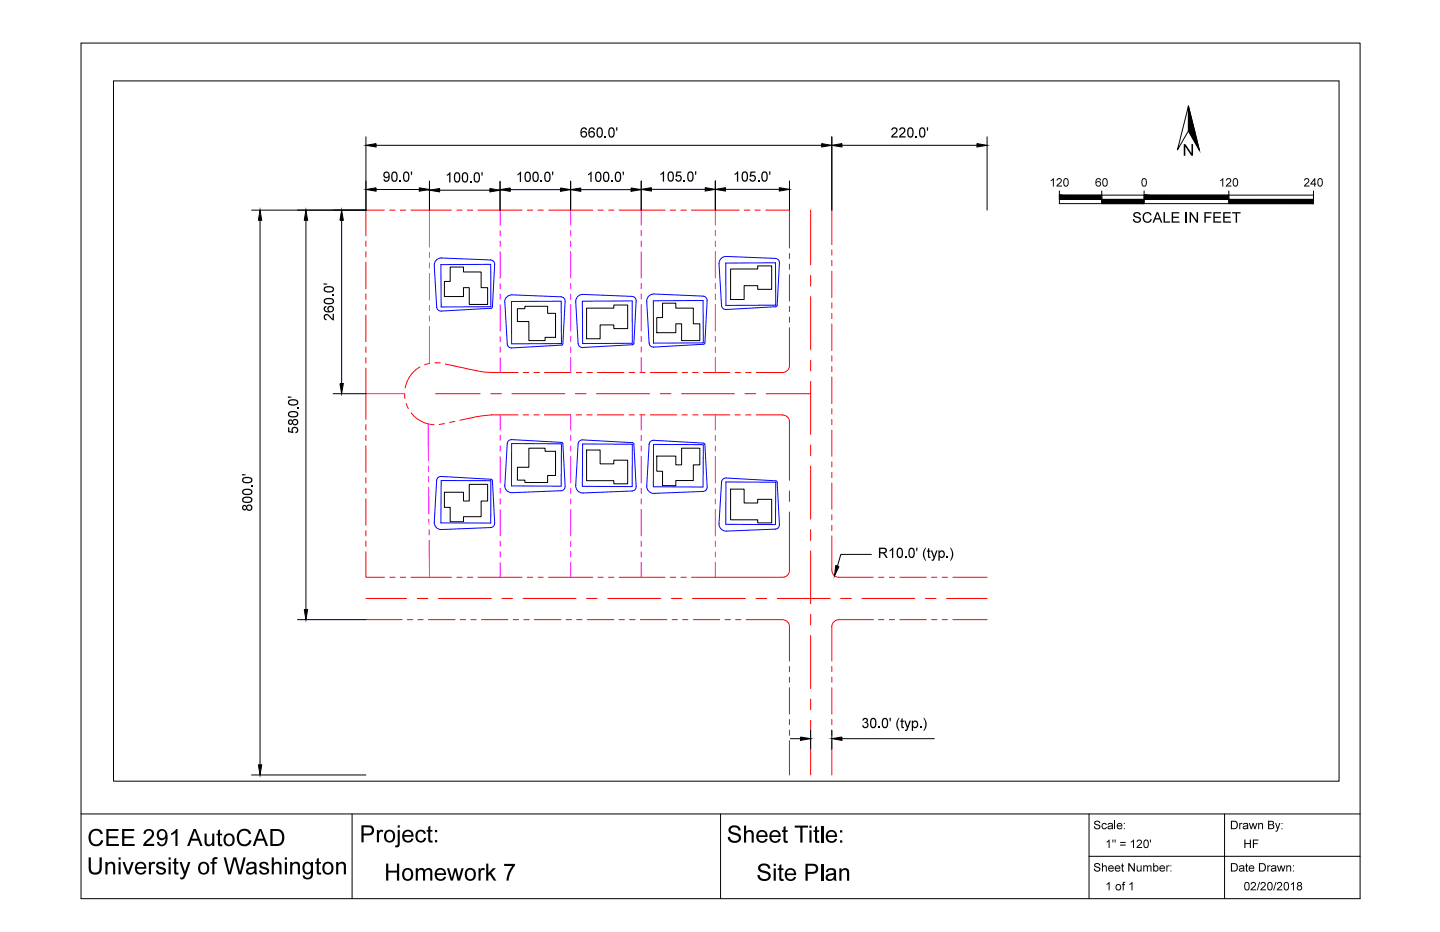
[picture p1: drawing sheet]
<svg xmlns="http://www.w3.org/2000/svg" width="432mm" height="279mm" viewBox="0 0 432 279" stroke-linecap="round" stroke-linejoin="round" font-family="sans-serif">
<g fill="none" stroke="#f00" stroke-width=".3">
<path d="M109.7 72.3v1.6M109.7 75.4v1.6M109.7 78.6v8M115.3 63h-5.6v7.7M116.9 63h1.5M120.1 63h1.5M123.2 63h12.2M137 63h1.6M140.2 63h1.5M143.3 63h13.2M158.2 63h1.5M161.3 63h1.6"/>
<path d="M164.5 63h13.2M179.3 63h1.6M182.5 63h1.6M185.7 63h13.7M201 63h1.6M204.2 63h1.6M207.3 63h14.4M223.2 63h1.6M226.4 63h1.6M229.6 63h7.1v11.4M236.7 76v1.6M236.7 79.2v1.5"/>
<path d="M243.1 63v16.4M249.4 63v10.3M249.4 74.9v1.6M249.4 78.1v1.6M109.7 88.1v1.6M109.7 91.3v1.6M109.7 94.5v7.9M236.7 98.2v11.4a2.03 2.03 0 0 1-2.1 2.1h-7.8M236.7 82.3v8M236.7 91.9v1.5M236.7 95v1.6M243.1 82.6v3.2"/>
<path d="M243.1 88.9v15.9M249.4 81.3v7.9M249.4 90.8v1.6M249.4 94v1.5M249.4 97.2v7.9M109.7 104v1.6M109.7 107.2v1.6M109.7 110.4v15.3M121.3 117.9l.2 1.6M125.9 110a9.1 9.1 0 0 0-4.4 6.3M128.9 108.9l-1.6 .4M130.4 108.8h1.6"/>
<path d="M130.6 118h13.4M133.6 109.1a57.8 57.8 0 0 0 21.8 2.6M147.2 118h3.1M153.5 118h15.9M156.9 111.7h1.6M160.1 111.7h1.6M163.3 111.7h7.9M172.6 118h3.1M172.8 111.7h1.6M176 111.7h1.6M178.9 118h15.9M179.2 111.7h7.9"/>
<path d="M188.7 111.7h1.6M191.9 111.7h1.6M195 111.7h8M198 118h3.2M204.3 118h15.9M204.6 111.7h1.6M207.7 111.7h1.6M210.9 111.7h8M220.4 111.7h1.6M223.4 118h3.2M223.6 111.7h1.6M229.7 118h13.4"/>
<path d="M243.1 108v3.2M243.1 114.3v15.9M249.4 106.7v1.5M249.4 109.9v1.5M249.4 113v7.9M109.7 127.3v1.6M109.7 130.5v1.6M109.7 133.6v8M121.8 121l.6 1.5M123.3 123.8a9.1 9.1 0 0 0 6.8 3.5M133.3 127l-1.6 .3M136.4 126.3l-1.6 .4"/>
<path d="M155.3 124.4a51.7 51.7 0 0 0-17.4 1.6M156.9 124.4h1.6M160.1 124.4h1.6M163.2 124.4h8M172.8 124.4h1.6M175.9 124.4h1.6M179.1 124.4h8M188.6 124.4h1.6M191.8 124.4h1.6M195 124.4h7.9M204.5 124.4h1.6M207.7 124.4h1.6"/>
<path d="M210.9 124.4h7.9M220.4 124.4h1.6M223.6 124.4h1.6M226.7 124.4h7.9a2.1 2.1 0 0 1 2.1 2.1v17.5M243.1 133.4v3.2M243.1 139.7v15.9M249.4 122.6v1.5M249.4 125.7v1.6M249.4 128.9v7.9M249.4 138.4v1.6M109.7 143.2v1.6M109.7 146.3v1.7"/>
<path d="M109.7 149.5v8M109.7 159v1.7M236.7 153.5v17.4a2.03 2.03 0 0 1-2.1 2.2h-27.3M236.7 147.2v3.1M243.1 158.8v3.2M249.4 141.6v1.6M249.4 144.8v7.9M249.4 154.3v1.6M249.4 157.5v1.5M109.7 165.4v7.7h5.6M109.7 162.2v1.6M109.7 179.4h12.2"/>
<path d="M116.9 173.1h1.5M120.1 173.1h1.5M123.2 173.1h12.2M125.1 179.4h3.2M131.4 179.4h15.9M137 173.1h1.6M140.2 173.1h1.5M143.3 173.1h13.2M150.5 179.4h3.2M156.8 179.4h15.9M158.2 173.1h1.5M161.3 173.1h1.6"/>
<path d="M164.5 173.1h13.2M175.9 179.4h3.2M179.3 173.1h1.6M182.2 179.4h15.9M182.5 173.1h1.6M185.7 173.1h13.7M201 173.1h1.6M201.3 179.4h3.2M204.2 173.1h1.6M207.6 179.4h15.9M226.7 179.4h3.2M233 179.4h15.9"/>
<path d="M243.1 165.1v15.9M249.4 160.7v10.2a2.1 2.1 0 0 0 2.1 2.2h10.4M252.1 179.4h3.2M258.4 179.4h15.9M263.5 173.1h1.5M266.7 173.1h1.5M269.8 173.1h7.9M277.5 179.4h3.2M279.4 173.1h1.5M282.5 173.1h1.6M283.8 179.4h12.2M285.7 173.1h10.3"/>
<path d="M109.7 185.8h10.9M122.1 185.8h1.6M125.3 185.8h1.6M128.5 185.8h7.9M138 185.8h1.6M141.2 185.8h1.6M144.4 185.8h7.9M153.9 185.8h1.6M157.1 185.8h1.6M160.2 185.8h8M169.8 185.8h1.6M172.9 185.8h1.6"/>
<path d="M176.1 185.8h8M185.6 185.8h1.6M188.8 185.8h1.6M192 185.8h7.9M201.5 185.8h1.6M204.7 185.8h1.6M207.9 185.8h7.9M217.4 185.8h1.6M220.6 185.8h1.6M223.8 185.8h10.8a2.1 2.1 0 0 1 2.1 2.1v10.3M236.7 199.8v1.6M243.1 184.2v3.2"/>
<path d="M243.1 190.5v15.9M249.4 199.8v1.6M261.9 185.8h-10.4a2.17 2.17 0 0 0-2.1 2.1v10.3M263.5 185.8h1.5M266.7 185.8h1.5M269.8 185.8h7.9M279.4 185.8h1.5M282.5 185.8h1.6M285.7 185.8h10.3M236.7 203v1.6M236.7 206.2v7.9M236.7 215.7v1.6"/>
<path d="M236.7 218.9v1.5M243.1 209.6v3.2M243.1 215.9v16.4M249.4 203v1.6M249.4 206.2v7.9M249.4 215.7v1.6M249.4 218.9v1.5M236.7 222v10.3M249.4 222v10.3"/>
</g>
<g fill="none" stroke="#00f" stroke-width=".3">
<path d="M130.2 79.5l.7 12.6a1.27 1.27 0 0 0 1.4 1.2l15.2-.9 .2-.4 .6-12.7a1.27 1.27 0 0 0-1.2-1.4l-14.7-.6a2.12 2.12 0 0 0-2.2 2.3M132.2 79.3l15-.1v12.7l-14.9 .1zM217.6 78.9l14.9-.1 .1 12.7-14.9 .1zM232.5 77.5a1.27 1.27 0 0 1 1.2 1.3l-.7 12.7-.4 .4M232.5 77.5l-14.7-.6a2.12 2.12 0 0 0-2.2 2.2l.8 12.5M153.4 90.4l14.9-.1 .1 12.7-15 .1zM168.2 89h.1a1.27 1.27 0 0 1 1.2 1.3M168.3 89l-14.8-.6a2.12 2.12 0 0 0-2.2 2.2l.8 12.5M169.5 90.3l-.7 12.7M174.6 90.3l15-.1v12.7l-14.9 .1zM195.9 90.2l14.9-.1 .1 12.7-14.9 .1zM216.4 91.6a1.27 1.27 0 0 0 1.3 1.2l15-.9"/>
<path d="M152.1 103.1a1.27 1.27 0 0 0 1.3 1.2M168.8 103.1l-.4 .4-15 .8M174.7 104.2a1.27 1.27 0 0 1-1.3-1.2l-.8-12.5a2.12 2.12 0 0 1 2.2-2.2l14.8 .6a1.27 1.27 0 0 1 1.2 1.3l-.7 12.8-.2 .3-15.2 .9M211.4 102.8l-.5 .4-14.9 .9a1.27 1.27 0 0 1-1.4-1.2l-.7-12.5a2.12 2.12 0 0 1 2.2-2.3l14.7 .7a1.27 1.27 0 0 1 1.2 1.3l-.6 12.7M153.4 131.8l15 .8 .4 .4M153.4 133l15 .1-.1 12.7-14.9-.1zM153.4 131.8a1.27 1.27 0 0 0-1.3 1.2l-.8 12.5a2.12 2.12 0 0 0 2.2 2.2l14.8-.6M168.8 133l.7 12.8M174.7 131.9l15.2 .9 .2 .3 .7 12.8a1.27 1.27 0 0 1-1.3 1.3l-14.7 .6a2.12 2.12 0 0 1-2.2-2.3l.8-12.4a1.27 1.27 0 0 1 1.3-1.2M174.7 133.1l14.9 .1v12.7l-15-.1zM196 133.2l14.9 .1-.1 12.7-14.9-.1zM211.4 133.2l-.5-.4-14.9-.8a1.27 1.27 0 0 0-1.4 1.2l-.7 12.5a2.12 2.12 0 0 0 2.2 2.2l14.7-.6a1.27 1.27 0 0 0 1.2-1.3l-.6-12.7"/>
<path d="M131.2 143.3l1.1-.5 15.2 .9 .2 .4 .6 12.7a1.27 1.27 0 0 1-1.2 1.4l-14.7 .5a2.12 2.12 0 0 1-2.2-2.2l.7-12.5zM132.3 144.1h14.9v12.7h-15zM169.5 145.8a1.27 1.27 0 0 1-1.3 1.3M217.7 144.5l14.9 .1-.1 12.7-14.9-.1zM232.6 144.1l.4 .4 .7 12.8a1.27 1.27 0 0 1-1.2 1.3M232.7 144.1l-15-.8a1.27 1.27 0 0 0-1.3 1.2l-.8 12.5a2.12 2.12 0 0 0 2.2 2.2l14.7-.6"/>
</g>
<g fill="none" stroke="#f0f" stroke-width=".3">
<path d="M128.8 63v11M128.8 75.6v1.6M128.8 78.8v1.6M149.9 63v4.5M149.9 69.1v1.6M149.9 72.3v1.6M149.9 75.4v8M171.1 63v4.5M171.1 69.1v1.6M171.1 72.3v1.6M171.1 75.4v8M192.3 63v4.5"/>
<path d="M192.3 69.1v1.6M192.3 72.3v1.6M192.3 75.4v8M214.5 63v4.5M214.5 69.1v1.6M214.5 72.3v1.6M214.5 75.4v8M128.8 82v7.9M128.8 91.5v1.6M128.8 94.7v1.6M128.8 97.9v11M149.9 85v1.6"/>
<path d="M149.9 88.1v1.6M149.9 91.3v8M171.1 85v1.6M171.1 88.1v1.6M171.1 91.3v8M192.3 85v1.6M192.3 88.1v1.6M192.3 91.3v8M214.5 85v1.6M214.5 88.1v1.6M214.5 91.3v8M109.7 118h11.6"/>
<path d="M149.9 100.8v1.6M149.9 104v1.6M149.9 107.2v4.5M171.1 100.8v1.6M171.1 104v1.6M171.1 107.2v4.5M192.3 100.8v1.6M192.3 104v1.6M192.3 107.2v4.5M214.5 100.8v1.6M214.5 104v1.6M214.5 107.2v4.5"/>
<path d="M128.4 127.1l.1 11.1M128.5 139.7v1.7M149.9 124.4v4.5M149.9 130.5v1.6M149.9 133.6v1.7M149.9 136.8v8M171.1 124.4v4.5M171.1 130.5v1.6M171.1 133.6v1.7M171.1 136.8v8M192.3 124.4v4.5M192.3 130.5v1.6"/>
<path d="M192.3 133.6v1.7M192.3 136.8v8M214.5 124.4v4.5M214.5 130.5v1.6M214.5 133.6v1.7M214.5 136.8v8M128.5 146.1l.1 8M128.5 142.9v1.6M128.6 155.6l.1 1.6M128.7 158.8v1.6M149.9 146.3v1.7M149.9 149.5v1.6"/>
<path d="M149.9 152.7v8M171.1 146.3v1.7M171.1 149.5v1.6M171.1 152.7v8M192.3 146.3v1.7M192.3 149.5v1.6M192.3 152.7v8M214.5 146.3v1.7M214.5 149.5v1.6M214.5 152.7v8M128.7 162l.1 11.1M149.9 162.2v1.6"/>
<path d="M149.9 165.4v1.6M149.9 168.6v4.5M171.1 162.2v1.6M171.1 165.4v1.6M171.1 168.6v4.5M192.3 162.2v1.6M192.3 165.4v1.6M192.3 168.6v4.5M214.5 162.2v1.6M214.5 165.4v1.6M214.5 168.6v4.5"/>
</g>
<g fill="none" stroke="#000" stroke-width=".3">
<path d="M24.3 12.9h383.5v256.5h-383.5zM34 24.3h367.5v209.9h-367.5zM356.4 31.8l3.2 13.2-3.2-5.8M356.4 31.8v7.4l-3.3 5.8zM109.7 41v22h-34.3M112.8 56.8h12.9M112.8 43.6h133.6M128.8 54.3v8.7M131.8 57h15.1M149.9 54.3v8.7M153 56.9h15.1M171.1 54.3v8.7"/>
<path d="M174.2 56.9h15M192.3 54.2v8.8M195.3 56.8h16.2M214.5 54.2v8.8M217.6 56.8h16.1M236.7 54.2v8.8M249.4 41v22M252.5 43.6h40.4M296 41v22M317.7 58.5h76.2M317.7 59.8h76.2M317.7 57.2v3.8h76.2v-3.8"/>
<path d="M330.4 57.2v3.8M343.1 57.2v3.8M368.5 57.2v3.8M78 66v163.3M91.7 66v116.7M102.4 66v49M135 80.1h4v1.4h5.3v4.7h1.9v5.1h-5.5v-5.1h-1.7v2.7h-5.7v-4.5h1.7zM155.2 92.5h2.2v-.7h6.8v2.1h2.4v7.2h-3.2v1h-4.8v-5.7h-3.4zM175.9 92.4h8.2v-1h4.1v7.1h-4.1v-1.1h-4.1v4.2h-4.1zM198.7 90.9h3.9v1.5h5.3v4.7h1.9v5h-5.4v-5h-1.8v2.6h-5.7v-4.5h1.8zM219.1 80.6h8.1v-.9h4.2v7h-4.2v-1.1h-4.1v4.2h-4zM99.9 118h9.8"/>
<path d="M158.6 134.4h4.8v.9h3.2v7.2h-2.4v2.2h-6.8v-.8h-2.2v-3.8h3.4zM175.9 134.9h4.1v4.2h4.1v-1.1h4.1v7h-4.1v-.9h-8.2zM196.9 136.7h5.7v2.7h1.8v-5h5.4v5h-1.9v4.7h-5.3v1.5h-3.9v-4.3h-1.8zM133.3 147.6h5.7v2.6h1.7v-5h5.5v5h-1.9v4.7h-5.3v1.5h-4v-4.3h-1.7zM219.1 146.6h4v4.2h4.1v-1.1h4.2v7.1h-4.2v-1h-8.1zM261.3 166.2h-9.2l-1 3.5M89.2 185.8h20.5M243.1 218.9v5.7M249.4 218.9v5.7M75.4 232.3h34.3M237 221.4h3M252.5 221.4h27.7"/>
<path d="M24.3 244h383.5M105.6 244v25.4M216.1 244v25.4M326.6 244v25.4M326.6 256.7h81.2M334.3 246.1v2.5M367.2 244v25.4"/>
</g>
<g fill="#000" stroke="#000" stroke-width=".3">
<path d="M356.4 31.8l1.8 7.4h-1.8zM356.4 39.2h1.8l1.4 5.8zM109.7 56.8l3.1-.5v1zM109.7 43.6l3.1-.5v1zM125.7 56.3l3.1 .5-3.1 .5zM128.8 57l3-.5v1zM146.9 56.5l3 .5-3 .5zM149.9 56.9l3.1-.6v1.1zM168.1 56.3l3 .6-3 .5zM171.1 56.9l3.1-.6v1.1zM189.2 56.3l3.1 .6-3.1 .5zM192.3 56.8l3-.5v1z"/>
<path d="M211.5 56.3l3 .5-3 .5zM214.5 56.8l3.1-.5v1zM233.7 56.3l3 .5-3 .5zM246.4 43.1l3 .5-3 .5zM249.4 43.6l3.1-.5v1zM292.9 43.1l3.1 .5-3.1 .5zM78 63l.5 3h-1zM91.7 63l.5 3h-1zM102.4 63l.6 3h-1.1zM101.9 115h1.1l-.6 3zM250.6 169.5l1 .3-1.4 2.8zM91.2 182.7h1l-.5 3.1z"/>
<path d="M77.5 229.3h1l-.5 3zM240 220.9l3.1 .5-3.1 .6zM249.4 221.4l3.1-.5v1.1z"/>
<path d="M317.7 58.5v1.3h12.7zM317.7 58.5h12.7v1.3z"/>
<path d="M343.1 58.5v1.3h25.4zM343.1 58.5h25.4v1.3z"/>
<path d="M330.4 59.8v1.2h12.7zM330.4 59.8h12.7v1.2z"/>
<path d="M368.5 59.8v1.2h25.4zM368.5 59.8h25.4v1.2z"/>
</g>
<g fill="#000">
<path d="M184.8 38.2h.3l-.1 1.1h-.2zM277.9 38.2h.4l-.1 1.1h-.2zM119.8 54.1h.4v.4h-.4zM123.2 51.4h.4l-.1 1.1h-.2zM134 52.4l1.1-.8v3.1h-.4v-2.4l-.7 .5zM141 54.3h.4v.4h-.4zM144.4 51.6h.3v1.1h-.2zM155.2 52.2l1-.7v3h-.3v-2.4l-.7 .5zM162.2 54.1h.3v.4h-.3zM165.5 51.5h.4l-.1 1h-.2zM176.3 52.2l1.1-.7v3h-.4v-2.4l-.7 .5zM181.4 40.9h.4v.3h-.4z"/>
<path d="M183.3 54.1h.4v.4h-.4zM186.7 51.5h.4l-.1 1h-.2zM198 52.1l1.1-.7v3h-.3v-2.4l-.8 .5zM202.8 51.4h1.5v.4h-1.1l-.2 .8a.97 .97 0 0 1 1.4 .5 .97 .97 0 0 1-.7 1.3 .97 .97 0 0 1-1.2-.8h.4a.62 .62 0 0 0 .9 .2 .62 .62 0 0 0 .1-.9 .62 .62 0 0 0-1 .1h-.4zM205 54.1h.4v.3h-.4zM208.4 51.4h.4l-.1 1.1h-.2zM220.3 52.1l1.1-.7v3h-.4v-2.4l-.7 .5zM225.1 51.4h1.4v.4h-1.1l-.2 .8a.97 .97 0 0 1 1.4 .5 .97 .97 0 0 1-.7 1.3 .97 .97 0 0 1-1.2-.8h.4a.62 .62 0 0 0 .9 .2 .62 .62 0 0 0 .1-.9 .62 .62 0 0 0-.9 .1h-.4zM227.3 54.1h.3v.3h-.3zM230.6 51.4h.4l-.1 1.1h-.2zM267.5 38.4a1.01 1.01 0 0 1 1.6 .2 1.01 1.01 0 0 1-.6 1.5l-.8 .8h1.5v.3h-2l.6-.9a1.25 1.25 0 0 0 .8-1.6 .59 .59 0 0 0-1 .3h-.4zM269.9 38.4a1.01 1.01 0 0 1 1.5 .2 1.01 1.01 0 0 1-.5 1.5l-.8 .8h1.5v.3h-2l.5-.9a1.25 1.25 0 0 0 .9-1.6 .59 .59 0 0 0-1 .3h-.4z"/>
<path d="M274.6 40.9h.3v.3h-.3zM315.1 54l.9-.6v2.5h-.3v-1.9l-.6 .3zM317.1 53.6a.83 .83 0 0 1 1.2 .2 .83 .83 0 0 1-.4 1.2l-.7 .6h1.2v.3h-1.6l.5-.8a.9 .9 0 0 0 .5-1.4l-1 .4zM355 43.2h.5l1.8 2.7v-2.7h.4v3.5h-.4l-1.9-2.7v2.7h-.4zM365.9 54l.9-.6v2.5h-.3v-1.9l-.6 .3zM367.9 53.6a.83 .83 0 0 1 1.2 .2 .83 .83 0 0 1-.4 1.2l-.7 .6h1.2v.3h-1.6l.5-.8a.9 .9 0 0 0 .5-1.4l-1 .4zM391.3 53.6a.83 .83 0 0 1 1.2 .2 .83 .83 0 0 1-.4 1.2l-.7 .6h1.3v.3h-1.7l.5-.8a.9 .9 0 0 0 .5-1.4l-1 .4zM340 63.9l.7-.3a1.07 1.07 0 0 1 1.4 .9h-.4a.71 .71 0 0 0-.8-.6 .71 .71 0 0 0-.6 .7l.6 .3a1 1 0 0 1 1.3 1.1 1 1 0 0 1-1.5 .8 1.11 1.11 0 0 1-1-1.1h.4a.78 .78 0 0 0 .8 .7 .78 .78 0 0 0 .8-.8l-.8-.3a.88 .88 0 0 1-1-.4 .88 .88 0 0 1 .1-1zM343.1 63.9a1.34 1.34 0 0 1 2.2 .6l-.4 .1a1.01 1.01 0 0 0-1.3-.5 1.01 1.01 0 0 0-.5 1.3 .97 .97 0 0 0 .8 1 .97 .97 0 0 0 1.1-.8l.4 .1a1.48 1.48 0 0 1-2 1 1.48 1.48 0 0 1-.7-2.1zM348.9 63.6h.4v2.8h1.6v.4h-2zM351.3 63.6h2.3v.4h-1.8v.9h1.7v.4h-1.7v1.1h1.9v.4h-2.4zM356.7 63.6h.5l1.6 2.5v-2.5h.5v3.2h-.5l-1.7-2.5v2.5h-.4z"/>
<path d="M361.1 63.6h2.2v.4h-1.7v.9h1.4v.4h-1.4v1.5h-.5zM363.8 63.6h2.3v.4h-1.8v.9h1.7v.4h-1.7v1.1h1.9v.4h-2.4zM366.8 63.6h2.3v.4h-1.9v.9h1.7v.4h-1.7v1.1h1.9v.4h-2.3zM369.5 63.6h2.5v.4h-1v2.8h-.5v-2.8h-1zM97 85h1.1v.3h-1.1zM97.3 94.4a1.83 1.83 0 0 1 2.3 1.1l.1-1.4h.4v2l-.9-.6a1.25 1.25 0 0 0-1.6-.9 .59 .59 0 0 0 .3 1v.4a.97 .97 0 0 1-.8-.6 .97 .97 0 0 1 .2-1zM99.7 88.3h.4v.4h-.4zM86.3 118.9l1.1 .1v.2h-1.1zM86.4 128.1h.4v1.1l.8 .2a.97 .97 0 0 1 .5-1.4 .97 .97 0 0 1 1.3 .7 .97 .97 0 0 1-.8 1.2v-.4a.62 .62 0 0 0 .2-.9 .62 .62 0 0 0-.9-.1 .62 .62 0 0 0 .1 1l-.1 .3-1.5-.3zM89 122.2h.4v.4h-.4zM72.6 142.2h1.1v.2l-1.1 .1zM75.3 145.5h.3v.4h-.3z"/>
<path d="M266.8 165l1-.8v3.1h-.3v-2.4l-.7 .4zM271.4 166.9h.3v.4h-.3zM274.7 164.2h.4l-.1 1.1h-.2zM277.5 164.2h.2l-.4 1a3.3 3.3 0 0 0 .4 2.9 2.32 2.32 0 0 1-.9-2.6zM278.3 164.5l.3-.2v.7h.4v.4h-.4v1.2l.5 .7a.54 .54 0 0 1-.7-.1 .54 .54 0 0 1-.1-.6v-1.2h-.3v-.4h.3zM279.1 165h.4l.6 1.8 .6-1.8h.4l-.8 2.3a.77 .77 0 0 1-.9 .8l-.1-.4h.4l.2-.5zM283.9 166.9h.4v.4h-.4zM284.8 164.2a2.35 2.35 0 0 1 .9 2.7l-.6 1.2h-.3a3.4 3.4 0 0 0 0-3.9zM258.9 215.4a.77 .77 0 0 1 1.1 0 .77 .77 0 0 1-.1 1.2 .94 .94 0 0 1 .1 1.6 .94 .94 0 0 1-1.5-.7l.4-.1a.59 .59 0 0 0 .7 .5 .59 .59 0 0 0 .5-.7 .59 .59 0 0 0-.8-.4v-.4a.48 .48 0 0 0 .6-.4 .48 .48 0 0 0-.5-.5 .48 .48 0 0 0-.5 .5h-.3zM263.4 217.9h.4v.4h-.4zM266.7 215.2h.4l-.1 1.1h-.2zM269.5 215.2h.3l-.5 1a3.3 3.3 0 0 0 .5 2.9 2.32 2.32 0 0 1-1-2.6z"/>
<path d="M270.3 215.5l.3-.2v.7h.4v.4h-.4v1.2l.5 .7a.54 .54 0 0 1-.6-.1 .54 .54 0 0 1-.2-.5v-1.3h-.3v-.4h.3zM271.2 216h.4l.5 1.8 .6-1.8h.4l-.8 2.3a.77 .77 0 0 1-.9 .8v-.4h.3l.2-.5zM275.9 217.9h.4v.4h-.4zM276.9 215.2a2.32 2.32 0 0 1 .9 2.5l-.5 1.2-.4 .2a3.4 3.4 0 0 0 0-3.9zM26.6 257h.7v3a1.34 1.34 0 0 0 1.2 1.6 1.34 1.34 0 0 0 1.3-1.6v-3h.7v3a1.99 1.99 0 0 1-2 2.2 1.99 1.99 0 0 1-1.9-2.2zM27.2 249.1a2.15 2.15 0 0 1 3.6 .8l-.6 .2a1.56 1.56 0 0 0-2-1 1.56 1.56 0 0 0-1 1.9 1.6 1.6 0 0 0 1.1 2 1.6 1.6 0 0 0 2-1.2l.7 .2a2.31 2.31 0 0 1-2.9 1.6 2.31 2.31 0 0 1-1.5-3zM31.9 248.5h3.6v.6h-2.9v1.6h2.7v.6h-2.7v1.7h3.1v.6h-3.8zM36.6 248.5h3.7v.6h-3v1.6h2.7v.6h-2.7v1.7h3.1v.6h-3.8zM43.5 248.9a1.62 1.62 0 0 1 2.5 .2 1.62 1.62 0 0 1-.7 2.4l-1.5 1.5h2.4v.6h-3.3l.3-.9 .7-.8a2.37 2.37 0 0 0 1.6-2.4 .99 .99 0 0 0-1.2-.4 .99 .99 0 0 0-.7 .9h-.6zM51.3 249.8l1.5-1.3h.4v5.1h-.6v-4l-1.3 .8zM61.3 249.9h.7v2.1a.9 .9 0 0 0 .8 1.2 .9 .9 0 0 0 .8-1.3v-2h.7v3.7h-.7v-.5a1.24 1.24 0 0 1-1.5 .6 1.24 1.24 0 0 1-.8-1.5zM65.3 249l.7-.4v1.3h.6v.5h-.6v2.2a.43 .43 0 0 0 .1 .5 .43 .43 0 0 0 .5 0l.1 .5-.2 .1a.88 .88 0 0 1-.9-.2 .88 .88 0 0 1-.3-.9v-2.2h-.4v-.5h.4z"/>
<path d="M71.7 249.1a2.15 2.15 0 0 1 3.6 .8l-.7 .2a1.56 1.56 0 0 0-1.9-1 1.56 1.56 0 0 0-1 1.9 1.6 1.6 0 0 0 1.1 2 1.6 1.6 0 0 0 2-1.2l.6 .2a2.31 2.31 0 0 1-2.9 1.6 2.31 2.31 0 0 1-1.5-3zM113 248.8h.6v.5a.87 .87 0 0 1 1.3-.4l-.2 .6a.77 .77 0 0 0-.9 .1 .77 .77 0 0 0-.2 .9v2h-.6zM125.1 249.1a1.54 1.54 0 0 1 2.6 .8l-.6 .1a1 1 0 0 0-1.3-.7 1 1 0 0 0-.6 1.4 1.03 1.03 0 0 0 .7 1.3 1.03 1.03 0 0 0 1.3-.8l.6 .1a1.7 1.7 0 0 1-2.2 1.2 1.7 1.7 0 0 1-1-2.4zM128.4 247.9l.6-.4v1.3h.7v.5h-.7v2.2a.43 .43 0 0 0 .2 .5 .43 .43 0 0 0 .5 0l.1 .5-.2 .1a.88 .88 0 0 1-1-.2 .88 .88 0 0 1-.2-.9v-2.2h-.4v-.5h.4zM151.2 259h3.2v.5l-1.4 2.4-.5 2.1h-.6l.2-1.4 .7-1.7 .8-1.3h-2.4zM218.8 247.9a1.99 1.99 0 0 1 3.3 1l-.7 .1a1.18 1.18 0 0 0-1.1-1 1.18 1.18 0 0 0-1.2 1 2.54 2.54 0 0 0 2.1 .9 1.52 1.52 0 0 1 .9 2 1.52 1.52 0 0 1-2.1 .8 1.77 1.77 0 0 1-1.8-1.8h.7a1.38 1.38 0 0 0 1.2 1.2 1.38 1.38 0 0 0 1.5-.9 1.97 1.97 0 0 0-2.1-1.1 1.29 1.29 0 0 1-1-.9 1.29 1.29 0 0 1 .3-1.3zM223.1 247.5h.6v1.8a1.27 1.27 0 0 1 1.5-.4 1.27 1.27 0 0 1 .8 1.4v2.3h-.6v-2.3a.87 .87 0 0 0-1-.9 .87 .87 0 0 0-.7 1.2v2h-.6zM234.9 248l.7-.4v1.3h.6v.5h-.6v2.2a.42 .42 0 0 0 .1 .5 .42 .42 0 0 0 .5 0l.1 .5-.2 .1a.88 .88 0 0 1-.9-.2 .88 .88 0 0 1-.3-1v-2.1h-.4v-.5h.4zM238.3 247.5h4v.6h-1.7v4.5h-.6v-4.5h-1.7zM244.4 248l.6-.4v1.3h.6v.5h-.6v2.2a.42 .42 0 0 0 .2 .5 .42 .42 0 0 0 .4 0l.1 .5-.1 .1a.88 .88 0 0 1-1-.2 .88 .88 0 0 1-.2-1v-2.1h-.5v-.5h.5zM246.3 247.5h.6v5.1h-.6zM328.3 246.2l.4-.1a.96 .96 0 0 1 1.2 .7h-.3a.55 .55 0 0 0-.6-.5 .55 .55 0 0 0-.5 .6l.3 .1a.88 .88 0 0 1 .9 .4 .88 .88 0 0 1 0 1l-.5 .2a.97 .97 0 0 1-1.2-.9h.3a.6 .6 0 0 0 .7 .7 .6 .6 0 0 0 .5-.8l-.4-.1a.79 .79 0 0 1-.8-.4 .79 .79 0 0 1 0-.9z"/>
<path d="M330.6 246.9a.77 .77 0 0 1 1.3 .4h-.3a.59 .59 0 0 0-.9-.2 .59 .59 0 0 0 0 .9l.4 .3 .5-.4h.3a.88 .88 0 0 1-1.3 .6 .88 .88 0 0 1-.2-1.4zM331.8 252.3l.9-.6v2.5h-.3v-2l-.6 .4zM333.6 251.7h.3l-.1 .9h-.2zM334.2 251.7h.3v.9h-.2zM339.1 252.3l.9-.6v2.5h-.3v-2l-.6 .4zM341.1 251.9a.83 .83 0 0 1 1.2 .2 .83 .83 0 0 1-.4 1.2l-.7 .6h1.3v.3h-1.7l.5-.8a.9 .9 0 0 0 .5-1.4l-1 .4zM344.8 251.7h.3l-.1 .9h-.1zM371.6 246.7h.3v.3l.5-.3 .1 .4a.4 .4 0 0 0-.5 0 .4 .4 0 0 0-.1 .5v1h-.3zM373.1 251.7h.4v1h1.3v-1h.3v2.5h-.3v-1.2h-1.3v1.2h-.4zM374.5 246.7h.3l.4 1.5 .4-1.5h.3l.4 1.5 .4-1.5h.3l-.6 1.9h-.3l-.3-1.4-.4 1.4h-.3zM375.7 251.7h1.7v.3h-1.4v.8h1.2v.3h-1.2v1.1h-.3zM377.3 246.7h.3v.3a.63 .63 0 0 1 .7-.3 .63 .63 0 0 1 .4 .7v1.2h-.3v-1.1a.46 .46 0 0 0-.5-.5 .46 .46 0 0 0-.3 .6v1h-.3z"/>
<path d="M382.4 246.7h.3l.4 1.5 .5-1.5h.3l-.7 2.1a.4 .4 0 0 1-.3 .5 .4 .4 0 0 1-.4-.3h.3l.2-.4zM31.6 258.4h.6v.5a1.25 1.25 0 0 1 1.6-.5 1.25 1.25 0 0 1 .7 1.4v2.3h-.6v-2.2a.88 .88 0 0 0-1-1 .88 .88 0 0 0-.7 1.2v2h-.6zM36.7 258.4h.7l1 3 1-3h.7l-1.3 3.7h-.7zM44.6 258.4h.6v.5a.87 .87 0 0 1 1.4-.4l-.2 .6a.77 .77 0 0 0-1 .1 .77 .77 0 0 0-.1 1v1.9h-.7zM47.1 258.7l.9-.4a1.28 1.28 0 0 1 1.6 1.1l-.6 .1a.72 .72 0 0 0-.8-.7 .72 .72 0 0 0-.7 .8l.8 .3a1.26 1.26 0 0 1 1.4 1.5 1.64 1.64 0 0 1-1.6 .8 1.64 1.64 0 0 1-1.4-1.2l.7-.1a.85 .85 0 0 0 .8 .9 .85 .85 0 0 0 .9-.9l-.5-.3a1.48 1.48 0 0 1-1.8-1.4zM52.2 257.5l.7-.4v1.3h.6v.5h-.6v2.2a.43 .43 0 0 0 .1 .5 .43 .43 0 0 0 .5 0l.1 .6h-.2a.89 .89 0 0 1-.9-.2 .89 .89 0 0 1-.3-.9v-2.2h-.4v-.5h.4zM53.8 258.4h.7l1 3 .9-3h.7l-1.3 3.8a1.38 1.38 0 0 1-1.7 1.4l-.1-.6a.85 .85 0 0 0 1.2-.8zM63.9 257.2l.5-.2h.9l-.1 .6a.64 .64 0 0 0-.8 .1 .64 .64 0 0 0-.1 .7h.7v.5h-.7v3.2h-.6v-3.2h-.6v-.5h.6zM67.1 257h.7l1 4.4 1.2-4.4h.8l1.1 4.4 1.1-4.4h.7l-1.4 5.1h-.7l-1.2-4.5-1.2 4.5h-.7zM78 258.7l.9-.4a1.28 1.28 0 0 1 1.6 1.1l-.6 .1a.72 .72 0 0 0-.8-.7 .72 .72 0 0 0-.7 .8l.8 .3a1.26 1.26 0 0 1 1.4 1.5 1.64 1.64 0 0 1-1.6 .8 1.64 1.64 0 0 1-1.3-1.2l.6-.1a.85 .85 0 0 0 .9 .9 .85 .85 0 0 0 .8-.9l-.5-.3a1.48 1.48 0 0 1-1.7-1.4zM81.5 257h.6v1.9a1.27 1.27 0 0 1 1.5-.5 1.27 1.27 0 0 1 .8 1.4v2.3h-.6v-2.3a.87 .87 0 0 0-1.1-.9 .87 .87 0 0 0-.6 1.2v2h-.6zM87 258.4h.6v.5a1.25 1.25 0 0 1 1.6-.5 1.25 1.25 0 0 1 .7 1.4v2.3h-.6v-2.2a.88 .88 0 0 0-1-1 .88 .88 0 0 0-.7 1.2v2h-.6z"/>
<path d="M95 257.5l.6-.4v1.3h.6v.5h-.6v2.2a.43 .43 0 0 0 .1 .5 .43 .43 0 0 0 .5 0l.1 .6h-.2a.89 .89 0 0 1-.9-.2 .89 .89 0 0 1-.2-.9v-2.2h-.5v-.5h.5zM100.8 258.4h.6v.5a1.25 1.25 0 0 1 1.6-.5 1.25 1.25 0 0 1 .7 1.4v2.3h-.6v-2.2a.88 .88 0 0 0-1-1 .88 .88 0 0 0-.7 1.2v2h-.6zM115.8 258.9h.6v2.1h2.6v-2.1h.7v5.1h-.7v-2.4h-2.6v2.4h-.6zM124.7 260.3h.6v.5a1.17 1.17 0 0 1 2.1 .1 1.19 1.19 0 0 1 1.4-.7 1.19 1.19 0 0 1 .8 1.2v2.6h-.6v-2.3a.81 .81 0 0 0-.9-1 .81 .81 0 0 0-.6 1.1v2.2h-.7v-2.4a.78 .78 0 0 0-.8-.8 .78 .78 0 0 0-.7 1v2.2h-.6zM134 260.3h.7l.8 2.9 .8-2.9h.6l.7 2.8 .8-2.8h.6l-1.1 3.7h-.7l-.7-2.9-.7 2.9h-.7zM143.5 260.3h.5v.5a.87 .87 0 0 1 1.4-.4l-.2 .6a.77 .77 0 0 0-1 .1 .77 .77 0 0 0-.1 .9v2h-.6zM145.8 258.9h.6v2.8l1.4-1.4h.9l-1.4 1.4 1.5 2.3h-.7l-1.3-1.9-.4 .4v1.5h-.6zM227.7 259.3a2 2 0 0 1 3.3 1.1h-.7a1.18 1.18 0 0 0-1.1-1 1.18 1.18 0 0 0-1.2 1 2.55 2.55 0 0 0 2.1 .9 1.48 1.48 0 0 1 1 1.8 1.48 1.48 0 0 1-1.8 1 1.86 1.86 0 0 1-2.2-1.8h.7a1.39 1.39 0 0 0 1.2 1.2 1.39 1.39 0 0 0 1.5-.9 1.98 1.98 0 0 0-2.1-1.1 1.29 1.29 0 0 1-1-.8 1.29 1.29 0 0 1 .3-1.4zM233.7 259.4l.6-.4v1.3h.6v.5h-.6v2.2a.43 .43 0 0 0 .1 .5 .43 .43 0 0 0 .5 0l.1 .6h-.2a.88 .88 0 0 1-.9-.2 .88 .88 0 0 1-.2-.9v-2.2h-.5v-.5h.5zM246.2 258.9h.6v5.1h-.6zM251.7 260.3h.6v.6a1.24 1.24 0 0 1 1.6-.6 1.24 1.24 0 0 1 .7 1.5v2.2h-.6v-2.2a.88 .88 0 0 0-1-1 .88 .88 0 0 0-.7 1.2v2h-.6zM328.3 258.9l.4-.1a.96 .96 0 0 1 1.2 .7h-.3a.55 .55 0 0 0-.6-.5 .55 .55 0 0 0-.5 .6l.3 .1a.88 .88 0 0 1 .9 .4 .88 .88 0 0 1 0 1l-.5 .2a.96 .96 0 0 1-1.2-.9h.3a.6 .6 0 0 0 .7 .7 .6 .6 0 0 0 .5-.8l-.4-.1a.79 .79 0 0 1-.8-.4 .79 .79 0 0 1 0-.9z"/>
<path d="M330.4 258.8h.3v.9a.64 .64 0 0 1 .8-.3 .64 .64 0 0 1 .4 .7v1.2h-.3v-1.2a.45 .45 0 0 0-.5-.4 .45 .45 0 0 0-.4 .6v1h-.3zM331.8 265l.9-.6v2.5h-.3v-2l-.6 .4zM336.8 264.5l.6-.1v.3l-.4 .1v.3h.3v.3h-.3v1.5h-.3v-1.5h-.3zM336.4 259l.3-.2v.6h.3v.3h-.3v1.1l.4 .5a.46 .46 0 0 1-.5 0 .46 .46 0 0 1-.2-.5v-1.1h-.2zM338.3 258.8h.4l1.3 1.9v-1.9h.3v2.5h-.4l-1.2-2v2h-.4zM338.7 265l.9-.6v2.5h-.3v-2l-.6 .4zM340.8 259.4h.3v1a.46 .46 0 0 0 .5 .6 .46 .46 0 0 0 .4-.6v-1h.3v1.9h-.3v-.3a.63 .63 0 0 1-.7 .3 .63 .63 0 0 1-.5-.7zM342.8 259.4h.3v.3a.58 .58 0 0 1 .5-.3 .58 .58 0 0 1 .6 .3 .59 .59 0 0 1 .6-.3 .59 .59 0 0 1 .5 .6v1.3h-.3v-1.2a.42 .42 0 0 0-.5-.4 .42 .42 0 0 0-.3 .5v1.1h-.3v-1.2a.43 .43 0 0 0-.5-.4 .43 .43 0 0 0-.3 .6v1h-.3zM349.7 259.4h.3v.3l.6-.3v.4a.4 .4 0 0 0-.5 0 .4 .4 0 0 0-.1 .5v1h-.3zM373.6 259l.3-.2v.6h.3v.3h-.3v1.1l.4 .5a.46 .46 0 0 1-.5 0 .46 .46 0 0 1-.2-.5v-1.1h-.2zM375.3 264.6a.83 .83 0 0 1 1.2 .2 .83 .83 0 0 1-.4 1.2l-.7 .6h1.3v.3h-1.7l.5-.8a.9 .9 0 0 0 .5-1.4l-1 .4zM377.6 264.4h.2l-.7 2.5h-.2z"/>
<path d="M378.2 264.6a.83 .83 0 0 1 1.3 .2 .83 .83 0 0 1-.4 1.2l-.8 .6h1.3v.3h-1.7l.5-.8a.9 .9 0 0 0 .6-1.4l-1 .4zM380 259.4h.3v.3l.5-.3 .1 .4a.4 .4 0 0 0-.5 0 .4 .4 0 0 0-.1 .5v1h-.3zM382.5 264.4h.3l-.8 2.5h-.2zM382.9 259.4h.3l.4 1.5 .4-1.5h.3l.4 1.5 .5-1.5h.3l-.6 1.9h-.3l-.4-1.4-.4 1.4h-.3zM383.1 264.6a.83 .83 0 0 1 1.3 .2 .83 .83 0 0 1-.4 1.2l-.8 .6h1.3v.3h-1.7l.5-.8a.9 .9 0 0 0 .6-1.4l-1 .4zM385.7 259.4h.3v.3a.63 .63 0 0 1 .8-.3 .63 .63 0 0 1 .4 .7v1.2h-.3v-1.1a.46 .46 0 0 0-.5-.5 .46 .46 0 0 0-.4 .6v1h-.3zM387.1 265l.9-.6v2.5h-.3v-2l-.6 .4z"/>
<path d="M174.4 38.5a.92 .92 0 0 1 .9-.3 .92 .92 0 0 1 .7 .8h-.4a.63 .63 0 0 0-.8-.4 .63 .63 0 0 0-.4 .8v.3a.96 .96 0 0 1 1.5 .1 .96 .96 0 0 1-.3 1.4 .96 .96 0 0 1-1.4-.5l-.1-1.3zM174.4 40.3a.65 .65 0 0 0 1.3 0 .65 .65 0 0 0-1.3 0z"/>
<path d="M176.7 38.5a.92 .92 0 0 1 1-.3 .92 .92 0 0 1 .7 .8h-.4a.63 .63 0 0 0-.8-.4 .63 .63 0 0 0-.4 .8v.3a.96 .96 0 0 1 1.4 .1 .96 .96 0 0 1-.3 1.4 .96 .96 0 0 1-1.3-.5l-.2-1.3zM176.8 40.3a.65 .65 0 0 0 1.3 0 .65 .65 0 0 0-1.3 0z"/>
<path d="M179.3 38.3a1.08 1.08 0 0 1 1.2 .2 1.08 1.08 0 0 1 .3 1.2 1.06 1.06 0 0 1-.3 1.3 1.06 1.06 0 0 1-1.4 0 2.52 2.52 0 0 1 .2-2.7zM179.4 38.7a1.58 1.58 0 0 0 .4 2.2h.2a1.76 1.76 0 0 0 0-2.3z"/>
<path d="M182.8 38.3a1.08 1.08 0 0 1 1.3 .2 1.08 1.08 0 0 1 .2 1.2 1.06 1.06 0 0 1-.3 1.3 1.06 1.06 0 0 1-1.3 0 2.52 2.52 0 0 1 .1-2.7zM182.9 38.7a1.58 1.58 0 0 0 .5 2.2h.1a1.76 1.76 0 0 0 0-2.3z"/>
<path d="M272.5 38.3a1.08 1.08 0 0 1 1.2 .2 1.08 1.08 0 0 1 .3 1.2 1.06 1.06 0 0 1-.3 1.3 1.06 1.06 0 0 1-1.4 0 2.52 2.52 0 0 1 .2-2.7zM272.6 38.7a1.58 1.58 0 0 0 .4 2.2h.1a1.76 1.76 0 0 0 .1-2.3z"/>
<path d="M276 38.3a1.08 1.08 0 0 1 1.3 .2 1.08 1.08 0 0 1 .2 1.2 1.06 1.06 0 0 1-.3 1.3 1.06 1.06 0 0 1-1.3 0 2.52 2.52 0 0 1 .1-2.7zM276.1 38.7a1.58 1.58 0 0 0 .4 2.2h.2a1.76 1.76 0 0 0 0-2.3z"/>
<path d="M115.2 51.7a1.06 1.06 0 0 1 1.3-.1 1.06 1.06 0 0 1 .4 1.3 1.1 1.1 0 0 1-.4 1.4 1.1 1.1 0 0 1-1.4-.1l-.1-.5h.4a.66 .66 0 0 0 .9 .3 .66 .66 0 0 0 .2-1 .94 .94 0 0 1-1.4 .1 .94 .94 0 0 1 .1-1.4zM115.3 52.4a.62 .62 0 0 0 1.2 0 .62 .62 0 0 0-1.2 0z"/>
<path d="M117.7 51.6a1.08 1.08 0 0 1 1.3 .1 1.08 1.08 0 0 1 .2 1.3 1.06 1.06 0 0 1-.3 1.3 1.06 1.06 0 0 1-1.3-.1 2.52 2.52 0 0 1 .1-2.6zM117.9 52a1.58 1.58 0 0 0 .4 2.1h.1a1.76 1.76 0 0 0 0-2.3z"/>
<path d="M121.3 51.6a1.08 1.08 0 0 1 1.2 .1 1.08 1.08 0 0 1 .3 1.3 1.06 1.06 0 0 1-.3 1.3 1.06 1.06 0 0 1-1.4-.1 2.52 2.52 0 0 1 .2-2.6zM121.4 52a1.58 1.58 0 0 0 .4 2.1h.2a1.76 1.76 0 0 0 0-2.3z"/>
<path d="M136.5 51.8a1.08 1.08 0 0 1 1.3 .1 1.08 1.08 0 0 1 .2 1.3 1.06 1.06 0 0 1-.3 1.3 1.06 1.06 0 0 1-1.3-.1 2.52 2.52 0 0 1 .1-2.6zM136.7 52.2a1.58 1.58 0 0 0 .4 2.2l.1-.1a1.76 1.76 0 0 0 0-2.3z"/>
<path d="M138.9 51.8a1.08 1.08 0 0 1 1.2 .1 1.08 1.08 0 0 1 .3 1.3 1.06 1.06 0 0 1-.3 1.3 1.06 1.06 0 0 1-1.3-.1 2.52 2.52 0 0 1 .1-2.6zM139 52.2a1.58 1.58 0 0 0 .4 2.2l.2-.1a1.76 1.76 0 0 0 0-2.3z"/>
<path d="M142.4 51.8a1.08 1.08 0 0 1 1.3 .1 1.08 1.08 0 0 1 .2 1.3 1.06 1.06 0 0 1-.3 1.3 1.06 1.06 0 0 1-1.3-.1 2.52 2.52 0 0 1 .1-2.6zM142.6 52.2a1.58 1.58 0 0 0 .4 2.2l.1-.1a1.76 1.76 0 0 0 0-2.3z"/>
<path d="M157.7 51.6a1.08 1.08 0 0 1 1.3 .2 1.08 1.08 0 0 1 .2 1.2 1.06 1.06 0 0 1-.3 1.3 1.06 1.06 0 0 1-1.3 0 2.52 2.52 0 0 1 .1-2.7zM157.8 52a1.58 1.58 0 0 0 .4 2.2h.2a1.76 1.76 0 0 0 0-2.3z"/>
<path d="M160.1 51.6a1.08 1.08 0 0 1 1.2 .2 1.08 1.08 0 0 1 .3 1.2 1.06 1.06 0 0 1-.3 1.3 1.06 1.06 0 0 1-1.4 0 2.52 2.52 0 0 1 .2-2.7zM160.2 52a1.58 1.58 0 0 0 .4 2.2h.2a1.76 1.76 0 0 0 0-2.3z"/>
<path d="M163.6 51.6a1.08 1.08 0 0 1 1.3 .2 1.08 1.08 0 0 1 .2 1.2 1.06 1.06 0 0 1-.3 1.3 1.06 1.06 0 0 1-1.3 0 2.52 2.52 0 0 1 .1-2.7zM163.7 52a1.58 1.58 0 0 0 .4 2.2h.2a1.76 1.76 0 0 0 0-2.3z"/>
<path d="M178.9 51.6a1.08 1.08 0 0 1 1.2 .2 1.08 1.08 0 0 1 .3 1.2 1.06 1.06 0 0 1-.3 1.3 1.06 1.06 0 0 1-1.4 0 2.52 2.52 0 0 1 .2-2.7zM179 52a1.58 1.58 0 0 0 .4 2.2h.2a1.76 1.76 0 0 0 0-2.3z"/>
<path d="M181.2 51.6a1.08 1.08 0 0 1 1.3 .2 1.08 1.08 0 0 1 .2 1.2 1.06 1.06 0 0 1-.3 1.3 1.06 1.06 0 0 1-1.3 0 2.52 2.52 0 0 1 .1-2.7zM181.3 52a1.58 1.58 0 0 0 .5 2.2h.1a1.76 1.76 0 0 0 0-2.3z"/>
<path d="M184.8 51.6a1.08 1.08 0 0 1 1.2 .2 1.08 1.08 0 0 1 .3 1.2 1.06 1.06 0 0 1-.3 1.3 1.06 1.06 0 0 1-1.4 0 2.52 2.52 0 0 1 .2-2.7zM184.9 52a1.58 1.58 0 0 0 .4 2.2h.2a1.76 1.76 0 0 0 0-2.3z"/>
<path d="M200.6 51.5a1.08 1.08 0 0 1 1.2 .2 1.08 1.08 0 0 1 .3 1.2 1.06 1.06 0 0 1-.3 1.3 1.06 1.06 0 0 1-1.4 0 2.52 2.52 0 0 1 .2-2.7zM200.7 52a1.58 1.58 0 0 0 .4 2.1h.2a1.76 1.76 0 0 0 0-2.3z"/>
<path d="M206.5 51.5a1.08 1.08 0 0 1 1.2 .2 1.08 1.08 0 0 1 .3 1.2 1.06 1.06 0 0 1-.3 1.3 1.06 1.06 0 0 1-1.4 0 2.52 2.52 0 0 1 .2-2.7zM206.6 52a1.58 1.58 0 0 0 .4 2.1h.2a1.76 1.76 0 0 0 0-2.3z"/>
<path d="M222.8 51.5a1.08 1.08 0 0 1 1.3 .2 1.08 1.08 0 0 1 .2 1.2 1.06 1.06 0 0 1-.3 1.3 1.06 1.06 0 0 1-1.3 0 2.52 2.52 0 0 1 .1-2.7zM222.9 52a1.58 1.58 0 0 0 .4 2.1h.2a1.76 1.76 0 0 0 0-2.3z"/>
<path d="M228.7 51.5a1.08 1.08 0 0 1 1.3 .2 1.08 1.08 0 0 1 .2 1.2 1.06 1.06 0 0 1-.3 1.3 1.06 1.06 0 0 1-1.3 0 2.52 2.52 0 0 1 .1-2.7zM228.8 52a1.58 1.58 0 0 0 .4 2.1h.2a1.76 1.76 0 0 0 0-2.3z"/>
<path d="M319.1 53.6a.88 .88 0 0 1 1.1 0 .88 .88 0 0 1 .3 1.1 .9 .9 0 0 1-.9 1.3 .9 .9 0 0 1-.8-1.3zM319.3 53.9a1.29 1.29 0 0 0 .3 1.8 1.19 1.19 0 0 0 0-2z"/>
<path d="M328.7 53.7a.79 .79 0 0 1 .9-.3 .79 .79 0 0 1 .5 .7h-.2a.6 .6 0 0 0-.9-.3 .6 .6 0 0 0-.2 .8 .83 .83 0 0 1 1.2 .1 .83 .83 0 0 1-.4 1.3 .83 .83 0 0 1-1.1-.7v-.9zM328.8 55.1a.57 .57 0 0 0 1.1 0 .57 .57 0 0 0-1.1 0z"/>
<path d="M330.8 53.6a.88 .88 0 0 1 1.1 0 .88 .88 0 0 1 .3 1.1 .9 .9 0 0 1-.9 1.3 .9 .9 0 0 1-.8-1.3zM331 53.9a1.29 1.29 0 0 0 .3 1.8 1.19 1.19 0 0 0 0-2z"/>
<path d="M342.5 53.6a.88 .88 0 0 1 1.1 0 .88 .88 0 0 1 .3 1.1 .9 .9 0 0 1-.8 1.3 .9 .9 0 0 1-.8-1.3zM342.7 53.9a1.29 1.29 0 0 0 .4 1.8 1.19 1.19 0 0 0 0-2z"/>
<path d="M369.9 53.6a.88 .88 0 0 1 1.1 0 .88 .88 0 0 1 .3 1.1 .9 .9 0 0 1-.9 1.3 .9 .9 0 0 1-.8-1.3zM370.1 53.9a1.29 1.29 0 0 0 .3 1.8 1.19 1.19 0 0 0 0-2z"/>
<path d="M394.1 53.4h.3v1.6h.3v.3h-.3v.6h-.3v-.6h-1.2v-.3zM394.1 54l-.8 1h.8z"/>
<path d="M395.3 53.6a.88 .88 0 0 1 1.1 0 .88 .88 0 0 1 .3 1.1 .9 .9 0 0 1-.9 1.3 .9 .9 0 0 1-.8-1.3zM395.5 53.9a1.29 1.29 0 0 0 .3 1.8 1.19 1.19 0 0 0 0-2z"/>
<path d="M346.9 63.6h.4l1.2 3.2h-.4l-.4-1h-1.3l-.4 1h-.4zM347.1 64l-.6 1.4h1.1z"/>
<path d="M97.3 92l.5-.3 .1 .4a.63 .63 0 0 0-.4 .8 .63 .63 0 0 0 .8 .4h.2a.96 .96 0 0 1 .2-1.4 .96 .96 0 0 1 1.4 .3 .96 .96 0 0 1-.5 1.3 1.64 1.64 0 0 1-2.5-1.1zM98.5 92.7a.65 .65 0 0 0 1.3 0 .65 .65 0 0 0-1.3 0z"/>
<path d="M97.3 89.7l1-.4a1.27 1.27 0 0 1 1.8 1.2 1.93 1.93 0 0 1-3 0zM97.5 90a.61 .61 0 0 0 .1 .7 .61 .61 0 0 0 .7 .2l.7-.1a.59 .59 0 0 0 .8-.5 .59 .59 0 0 0-.8-.6l-1.1 .1z"/>
<path d="M97.3 86.1l1-.3a1.27 1.27 0 0 1 1.8 1.2 1.93 1.93 0 0 1-3-.1zM97.5 86.4a.61 .61 0 0 0 .1 .7 .61 .61 0 0 0 .7 .2h.7a.59 .59 0 0 0 .8-.6 .59 .59 0 0 0-.8-.5h-1.1z"/>
<path d="M86.6 125.9l.7-.2 .4 .4a.93 .93 0 0 1 1.4-.3 .93 .93 0 0 1 0 1.5 .93 .93 0 0 1-1.4-.4 .78 .78 0 0 1-1.2 .3 .78 .78 0 0 1 .1-1.3zM86.6 126.6a.45 .45 0 0 0 .9 0 .45 .45 0 0 0-.9 0zM87.9 126.5a.6 .6 0 0 0 1.2 0 .6 .6 0 0 0-1.2 0z"/>
<path d="M86.6 123.6l1-.4a1.27 1.27 0 0 1 1.8 1.2 1.93 1.93 0 0 1-3 0zM86.8 123.9a.61 .61 0 0 0 .1 .7 .61 .61 0 0 0 .7 .2h.7a.59 .59 0 0 0 .8-.6 .59 .59 0 0 0-.8-.6l-1.1 .1z"/>
<path d="M86.6 120l1-.3a1.27 1.27 0 0 1 1.8 1.2 1.93 1.93 0 0 1-3-.1zM86.8 120.3a.61 .61 0 0 0 .1 .7 .61 .61 0 0 0 .7 .2h.7a.59 .59 0 0 0 .8-.6 .59 .59 0 0 0-.8-.5h-1.1z"/>
<path d="M72.8 151.6l.7-.2 .4 .4a.93 .93 0 0 1 1.4-.3 .93 .93 0 0 1 0 1.4 .93 .93 0 0 1-1.4-.3 .78 .78 0 0 1-1.2 .2 .78 .78 0 0 1 .1-1.2zM72.9 152.2a.45 .45 0 0 0 .9 0 .45 .45 0 0 0-.9 0zM74.1 152.2a.6 .6 0 0 0 1.2 0 .6 .6 0 0 0-1.2 0z"/>
<path d="M72.8 149.2l1.1-.3a1.27 1.27 0 0 1 1.8 1.2 1.93 1.93 0 0 1-3.1-.1zM73.1 149.5a.61 .61 0 0 0 0 .7 .61 .61 0 0 0 .7 .2h.8a.59 .59 0 0 0 .7-.6 .59 .59 0 0 0-.7-.5h-1.2z"/>
<path d="M72.8 146.9l1.1-.4a1.27 1.27 0 0 1 1.8 1.2 1.93 1.93 0 0 1-3.1 0zM73.1 147.2a.61 .61 0 0 0 0 .7 .61 .61 0 0 0 .7 .1h.8a.59 .59 0 0 0 .7-.5 .59 .59 0 0 0-.7-.6h-1.2z"/>
<path d="M72.8 143.3l1.1-.3a1.27 1.27 0 0 1 1.8 1.2 1.93 1.93 0 0 1-3.1-.1zM73.1 143.6a.61 .61 0 0 0 0 .7 .61 .61 0 0 0 .7 .2h.8a.59 .59 0 0 0 .7-.6 .59 .59 0 0 0-.7-.5h-1.2z"/>
<path d="M263.6 164.2h1.3a.85 .85 0 0 1 1.1 .7 .85 .85 0 0 1-.9 1l1.1 1.4h-.5l-.8-1.2-.5-.2h-.4v1.4h-.4zM264 164.6v.9h.8a.51 .51 0 0 0 .7-.4 .51 .51 0 0 0-.6-.5z"/>
<path d="M269.3 164.4a1.08 1.08 0 0 1 1.2 .1 1.08 1.08 0 0 1 .3 1.2 1.05 1.05 0 0 1-.3 1.3 1.05 1.05 0 0 1-1.4 0 2.53 2.53 0 0 1 .2-2.6zM269.4 164.8a1.59 1.59 0 0 0 .4 2.1h.2a1.77 1.77 0 0 0 0-2.3z"/>
<path d="M272.8 164.4a1.08 1.08 0 0 1 1.3 .1 1.08 1.08 0 0 1 .2 1.2 1.05 1.05 0 0 1-.3 1.3 1.05 1.05 0 0 1-1.3 0 2.53 2.53 0 0 1 .1-2.6zM272.9 164.8a1.59 1.59 0 0 0 .4 2.1h.2a1.77 1.77 0 0 0 0-2.3z"/>
<path d="M281.4 165h.4v.4a.98 .98 0 0 1 1.4-.1 .98 .98 0 0 1 0 1.4 .82 .82 0 0 1-1.4 .3v1.1h-.4zM282 165.6a.69 .69 0 0 0-.2 1 .69 .69 0 0 0 1.1 0 .68 .68 0 0 0 0-1 .68 .68 0 0 0-.9 0z"/>
<path d="M261.3 215.4a1.07 1.07 0 0 1 1.3 .1 1.07 1.07 0 0 1 .2 1.3 1.05 1.05 0 0 1-.3 1.3 1.05 1.05 0 0 1-1.3-.1 2.53 2.53 0 0 1 .1-2.6zM261.4 215.8a1.59 1.59 0 0 0 .4 2.1h.2a1.77 1.77 0 0 0 0-2.3z"/>
<path d="M264.8 215.4a1.07 1.07 0 0 1 1.3 .1 1.07 1.07 0 0 1 .2 1.3 1.05 1.05 0 0 1-.3 1.3 1.05 1.05 0 0 1-1.3-.1 2.53 2.53 0 0 1 .1-2.6zM265 215.8a1.59 1.59 0 0 0 .4 2.1h.1a1.77 1.77 0 0 0 0-2.3z"/>
<path d="M273.4 216h.4v.4a.98 .98 0 0 1 1.4 0 .98 .98 0 0 1 0 1.4 .82 .82 0 0 1-1.4 .2v1.1h-.4zM274 216.6a.69 .69 0 0 0-.2 1 .69 .69 0 0 0 1.1 0 .68 .68 0 0 0 0-.9 .68 .68 0 0 0-.9-.1z"/>
<path d="M35.5 257h.7v.7h-.7zM35.5 258.4h.7v3.7h-.7z"/>
<path d="M47.4 249a1.69 1.69 0 0 1 2-.2 1.69 1.69 0 0 1 .8 1.7 2.44 2.44 0 0 1-1.5 3.2 1.36 1.36 0 0 1-1.6-1.3h.6a.98 .98 0 0 0 1.2 .7 .98 .98 0 0 0 .7-1.2v-.7a1.52 1.52 0 0 1-2.1 .4 1.52 1.52 0 0 1-.4-2.1zM47.9 249.4a1.1 1.1 0 0 0-.1 1.6 1.1 1.1 0 0 0 1.6-.1 1.1 1.1 0 0 0-.1-1.6l-.7-.3z"/>
<path d="M50.6 257h.6v.7h-.6zM50.6 258.4h.6v3.7h-.6z"/>
<path d="M58 248.5h.7l2 5.1h-.7l-.5-1.6h-2.1l-.6 1.6h-.7zM58.4 249.1l-.8 2.3h1.6z"/>
<path d="M67.6 250.2a1.89 1.89 0 0 1 2.7 .9 1.89 1.89 0 0 1-1.3 2.6 1.95 1.95 0 0 1-2-1.2 1.95 1.95 0 0 1 .6-2.3zM67.9 250.7a1.46 1.46 0 0 0-.2 1.6 1.46 1.46 0 0 0 1.3 .9 1.57 1.57 0 0 0 .7-1.5 1.57 1.57 0 0 0-1-1.4z"/>
<path d="M77.7 248.5h.7l2 5.1h-.7l-.6-1.6h-2.1l-.5 1.6h-.7zM78 249.1l-.8 2.3h1.7z"/>
<path d="M81.1 248.5h1.7a2.6 2.6 0 0 1 2.4 1.5 2.6 2.6 0 0 1-.4 2.8l-1.1 .7-2.6 .1zM81.7 249.1v3.9h1.1a1.73 1.73 0 0 0 1.8-2.3 1.51 1.51 0 0 0-1.8-1.6z"/>
<path d="M85.4 257h.6v.7h-.6zM85.4 258.4h.6v3.7h-.6z"/>
<path d="M108.4 247.4h1.8a1.56 1.56 0 0 1 2 1.5 1.56 1.56 0 0 1-1.9 1.6h-1.3v2h-.6zM109 248v1.9h1.3a.96 .96 0 0 0 1.2-1 .96 .96 0 0 0-1.2-.9z"/>
<path d="M115.7 249.1a1.89 1.89 0 0 1 2.8 .9 1.89 1.89 0 0 1-1.4 2.6 1.95 1.95 0 0 1-2-1.2 1.95 1.95 0 0 1 .6-2.3zM116.1 249.6a1.46 1.46 0 0 0-.3 1.6 1.46 1.46 0 0 0 1.3 .9 1.57 1.57 0 0 0 .8-1.5 1.57 1.57 0 0 0-1.1-1.4z"/>
<path d="M119.2 247.4h.7v.7h-.7zM119.2 248.8h.7v3.9a1.01 1.01 0 0 1-.3 1.1 1.01 1.01 0 0 1-1.1 .2l.1-.6h.4l.2-.2z"/>
<path d="M121.1 249.2a1.74 1.74 0 0 1 2-.3 1.74 1.74 0 0 1 .9 1.9h-2.8a1.12 1.12 0 0 0 .9 1.3 1.12 1.12 0 0 0 1.3-.8l.6 .1a1.83 1.83 0 0 1-2.5 1 1.83 1.83 0 0 1-.8-2.5zM121.6 249.5l-.4 .8h2.2a1.08 1.08 0 0 0-.7-1 1.08 1.08 0 0 0-1.1 .2z"/>
<path d="M130.4 248.8h.7v.7h-.7zM130.4 251.8h.7v.7h-.7z"/>
<path d="M227.2 249.3a1.73 1.73 0 0 1 2.1-.3 1.73 1.73 0 0 1 .9 1.9h-2.8a1.12 1.12 0 0 0 .8 1.2 1.12 1.12 0 0 0 1.4-.7l.6 .1a1.82 1.82 0 0 1-2.5 1 1.82 1.82 0 0 1-.8-2.5zM227.7 249.6l-.3 .8h2.2a1.07 1.07 0 0 0-.7-1 1.07 1.07 0 0 0-1.2 .2z"/>
<path d="M232 258.9h.6v.7h-.6zM232 260.3h.6v3.7h-.6z"/>
<path d="M231.2 249.3a1.73 1.73 0 0 1 2-.3 1.73 1.73 0 0 1 .9 1.9h-2.8a1.12 1.12 0 0 0 .9 1.2 1.12 1.12 0 0 0 1.3-.7l.6 .1a1.82 1.82 0 0 1-2.5 1 1.82 1.82 0 0 1-.8-2.5zM231.7 249.6l-.4 .8h2.2a1.07 1.07 0 0 0-.7-1 1.07 1.07 0 0 0-1.1 .2z"/>
<path d="M242.7 247.5h.6v.7h-.6zM242.7 248.9h.6v3.7h-.6z"/>
<path d="M248.1 249.3a1.73 1.73 0 0 1 2.1-.3 1.73 1.73 0 0 1 .8 1.9h-2.8a1.12 1.12 0 0 0 .9 1.2 1.12 1.12 0 0 0 1.3-.7l.6 .1a1.82 1.82 0 0 1-2.5 1 1.82 1.82 0 0 1-.8-2.5zM248.6 249.6l-.4 .8h2.2a1.07 1.07 0 0 0-.6-1 1.07 1.07 0 0 0-1.2 .2z"/>
<path d="M251.9 248.9h.7v.7h-.7zM251.9 251.9h.7v.7h-.7z"/>
<path d="M332.3 246.9l.1-.1a.91 .91 0 0 1 1.2 .1 .91 .91 0 0 1 .1 1.1l.1 .6-.4-.2a.68 .68 0 0 1-.9 .2 .68 .68 0 0 1-.3-.9l.3-.1a.57 .57 0 0 0 .9-.4l-.5-.2-.8 .2zM332.4 247.9v.1a.55 .55 0 0 0 .6 .3 .55 .55 0 0 0 .4-.6z"/>
<path d="M335.1 246.9a.87 .87 0 0 1 1-.1 .87 .87 0 0 1 .5 .9h-1.5a.61 .61 0 0 0 .5 .6 .61 .61 0 0 0 .7-.3l.3 .1a.95 .95 0 0 1-1.5 .3 .95 .95 0 0 1 0-1.5zM335.3 247.1l-.2 .3h1.2l-.4-.4z"/>
<path d="M337 246.7h.3v.3h-.3zM337 248.3h.3v.3h-.3z"/>
<path d="M335.9 252.4h1.7v.3h-1.7zM335.9 253.2h1.7v.3h-1.7z"/>
<path d="M343.1 251.9a.88 .88 0 0 1 1.1 0 .88 .88 0 0 1 .3 1.1 .9 .9 0 0 1-.8 1.3 .9 .9 0 0 1-.9-1.3zM343.3 252.2a1.29 1.29 0 0 0 .4 1.8 1.19 1.19 0 0 0 0-2z"/>
<path d="M351 259.4h.3v.3h-.3zM351 261h.3v.3h-.3z"/>
<path d="M369.1 246.1h.9a1.27 1.27 0 0 1 1.2 1.2 1.27 1.27 0 0 1-1.2 1.3h-.9zM369.4 246.3v2h.6a.97 .97 0 0 0 .9-1 .97 .97 0 0 0-.9-1z"/>
<path d="M372.8 246.9l.1-.1a.9 .9 0 0 1 1.2 .1 .9 .9 0 0 1 .2 1.1l.1 .6-.4-.2a.68 .68 0 0 1-.9 .2 .68 .68 0 0 1-.3-.9l.3-.1a.56 .56 0 0 0 .9-.4l-.5-.2-.8 .2zM373 247.9v.1a.54 .54 0 0 0 .6 .3 .54 .54 0 0 0 .4-.6z"/>
<path d="M380.2 246.1h1a.64 .64 0 0 1 .8 .3 .64 .64 0 0 1-.3 .8 .72 .72 0 0 1 .4 .9 .72 .72 0 0 1-.9 .5h-1zM380.6 246.3v.8h.5a.42 .42 0 0 0 .6-.4 .42 .42 0 0 0-.6-.4zM380.6 247.4v.9l1.1-.2a.47 .47 0 0 0 0-.5 .47 .47 0 0 0-.5-.2z"/>
<path d="M384.3 246.7h.3v.3h-.3zM384.3 248.3h.3v.3h-.3z"/>
<path d="M387.7 259.4h.3v.3h-.3zM387.7 261h.3v.3h-.3z"/>
<path d="M40.9 258.9a1.74 1.74 0 0 1 2.1-.4 1.74 1.74 0 0 1 .9 1.9h-2.8a1.12 1.12 0 0 0 .8 1.3 1.12 1.12 0 0 0 1.4-.8l.6 .1a1.83 1.83 0 0 1-2.5 1 1.83 1.83 0 0 1-.8-2.5zM41.4 259.1l-.3 .8h2.2a1.08 1.08 0 0 0-.7-1 1.08 1.08 0 0 0-1.2 .2z"/>
<path d="M59.9 258.7a1.89 1.89 0 0 1 2.8 .9 1.89 1.89 0 0 1-1.3 2.6 1.95 1.95 0 0 1-2-1.2 1.95 1.95 0 0 1 .5-2.3zM60.3 259.2a1.46 1.46 0 0 0-.3 1.6 1.46 1.46 0 0 0 1.4 .9 1.57 1.57 0 0 0 .7-1.5 1.57 1.57 0 0 0-1-1.4z"/>
<path d="M74.3 258.7l.6-.3a1.32 1.32 0 0 1 1.4 0 1.32 1.32 0 0 1 .6 1.3l.2 2.4h-.6l-.2-.4a1.32 1.32 0 0 1-1.7 .5 1.32 1.32 0 0 1-.7-1.5l.6-.6 1-.2a.6 .6 0 0 0 .8-.6 .6 .6 0 0 0-.9-.5l-.6 .2-.3 .6-.6-.1zM74.6 260.7a.71 .71 0 0 0 .1 1 .71 .71 0 0 0 1-.2l.4-.4 .1-.8z"/>
<path d="M91.2 258.8a1.33 1.33 0 0 1 2 .1v-.5h.7v3.2a1.64 1.64 0 0 1-1.1 2 1.64 1.64 0 0 1-2-.9v-.3l.6 .1a1.01 1.01 0 0 0 1.3 .5 1.01 1.01 0 0 0 .5-1.3 1.61 1.61 0 0 1-2 0 1.61 1.61 0 0 1-.5-2zM91.6 259.2a1.43 1.43 0 0 0-.3 1.5 1.43 1.43 0 0 0 1.2 .9 1.55 1.55 0 0 0-.2-2.8z"/>
<path d="M97.2 258.7a1.89 1.89 0 0 1 2.8 .9 1.89 1.89 0 0 1-1.4 2.6 1.95 1.95 0 0 1-1.9-1.2 1.95 1.95 0 0 1 .5-2.3zM97.6 259.2a1.46 1.46 0 0 0-.3 1.6 1.46 1.46 0 0 0 1.3 .9 1.57 1.57 0 0 0 .8-1.5 1.57 1.57 0 0 0-1.1-1.4z"/>
<path d="M121.1 260.6a1.89 1.89 0 0 1 2.8 .9 1.89 1.89 0 0 1-1.4 2.5 1.95 1.95 0 0 1-1.9-1.1 1.95 1.95 0 0 1 .5-2.3zM121.5 261.1a1.46 1.46 0 0 0-.3 1.5 1.46 1.46 0 0 0 1.3 .9 1.57 1.57 0 0 0 .8-1.5 1.57 1.57 0 0 0-1.1-1.3z"/>
<path d="M130.8 260.7a1.73 1.73 0 0 1 2.1-.3 1.73 1.73 0 0 1 .9 1.9h-2.8a1.12 1.12 0 0 0 .8 1.2 1.12 1.12 0 0 0 1.3-.7l.6 .1a1.82 1.82 0 0 1-2.4 1 1.82 1.82 0 0 1-.8-2.6zM131.3 261l-.3 .8h2.1a1.07 1.07 0 0 0-.6-1 1.07 1.07 0 0 0-1.2 .2z"/>
<path d="M139.9 260.6a1.89 1.89 0 0 1 2.8 .9 1.89 1.89 0 0 1-1.4 2.5 1.95 1.95 0 0 1-1.9-1.1 1.95 1.95 0 0 1 .5-2.3zM140.3 261.1a1.46 1.46 0 0 0-.3 1.5 1.46 1.46 0 0 0 1.3 .9 1.57 1.57 0 0 0 .8-1.5 1.57 1.57 0 0 0-1.1-1.3z"/>
<path d="M235.8 260.8a1.74 1.74 0 0 1 2.1-.4 1.74 1.74 0 0 1 .8 1.9h-2.8a1.12 1.12 0 0 0 .9 1.3 1.12 1.12 0 0 0 1.3-.7h.6a1.82 1.82 0 0 1-2.5 1 1.82 1.82 0 0 1-.8-2.5zM236.3 261l-.4 .8h2.2a1.07 1.07 0 0 0-.6-1 1.07 1.07 0 0 0-1.2 .2z"/>
<path d="M241.5 258.9h1.9a1.56 1.56 0 0 1 2 1.5 1.56 1.56 0 0 1-1.9 1.6h-1.3v2h-.7zM242.2 259.5v1.9h1.3a.96 .96 0 0 0 1.2-1 .96 .96 0 0 0-1.2-.9z"/>
<path d="M248.1 260.6l.6-.3a1.31 1.31 0 0 1 1.4 0 1.31 1.31 0 0 1 .6 1.3l.2 2.4h-.6l-.2-.4a1.31 1.31 0 0 1-1.7 .5 1.31 1.31 0 0 1-.7-1.5l.6-.6 1-.2a.6 .6 0 0 0 .8-.6 .6 .6 0 0 0-.9-.5l-.6 .2-.3 .6-.7-.1zM248.4 262.6a.71 .71 0 0 0 .1 1 .71 .71 0 0 0 1-.1l.4-.5 .1-.8z"/>
<path d="M332.5 259.6a.87 .87 0 0 1 1.1-.1 .87 .87 0 0 1 .4 .9h-1.4a.61 .61 0 0 0 .4 .6 .61 .61 0 0 0 .7-.3l.3 .1a.95 .95 0 0 1-1.4 .3 .95 .95 0 0 1-.1-1.5zM332.8 259.8l-.2 .3h1.1l-.4-.4z"/>
<path d="M334.5 266a.92 .92 0 0 1 1.8 0 .92 .92 0 0 1-1.8 0zM334.8 266a.65 .65 0 0 0 1.3 0 .65 .65 0 0 0-1.3 0z"/>
<path d="M334.5 259.6a.87 .87 0 0 1 1-.1 .87 .87 0 0 1 .5 .9h-1.5a.61 .61 0 0 0 .5 .6 .61 .61 0 0 0 .7-.3l.3 .1a.95 .95 0 0 1-1.5 .3 .95 .95 0 0 1 0-1.5zM334.7 259.8l-.2 .3h1.2l-.4-.4z"/>
<path d="M345.8 258.8h.3v.9a.88 .88 0 0 1 1.2 .1 .88 .88 0 0 1-.1 1.3l-.6 .2-.5-.3v.3h-.3zM346.2 259.9a.58 .58 0 0 0 0 .9 .58 .58 0 0 0 .9-.2 .56 .56 0 0 0-.1-.7 .56 .56 0 0 0-.8 0z"/>
<path d="M347.9 259.6a.87 .87 0 0 1 1-.1 .87 .87 0 0 1 .5 .9h-1.5a.61 .61 0 0 0 .5 .6 .61 .61 0 0 0 .7-.3l.3 .1a.95 .95 0 0 1-1.5 .3 .95 .95 0 0 1 0-1.5zM348.1 259.8l-.2 .3h1.2l-.4-.4z"/>
<path d="M369.1 258.8h.9a1.26 1.26 0 0 1 1.2 1.2 1.26 1.26 0 0 1-1.2 1.3h-.9zM369.4 259v2h.6a.97 .97 0 0 0 .9-1 .97 .97 0 0 0-.9-1z"/>
<path d="M371.7 259.6l.1-.1a.91 .91 0 0 1 1.2 .1 .91 .91 0 0 1 .1 1.1l.1 .6-.4-.2a.68 .68 0 0 1-.9 .2 .68 .68 0 0 1-.3-.9l.4-.1a.56 .56 0 0 0 .8-.4l-.5-.2-.8 .2zM371.8 260.6v.1a.55 .55 0 0 0 .6 .3 .55 .55 0 0 0 .4-.6z"/>
<path d="M373.3 264.6a.88 .88 0 0 1 1.2 0 .88 .88 0 0 1 .2 1.1 .9 .9 0 0 1-.8 1.3 .9 .9 0 0 1-.8-1.3zM373.5 264.9a1.28 1.28 0 0 0 .4 1.8 1.19 1.19 0 0 0 0-2z"/>
<path d="M374.7 259.6a.87 .87 0 0 1 1-.1 .87 .87 0 0 1 .4 .9h-1.4a.6 .6 0 0 0 .5 .6 .6 .6 0 0 0 .6-.3l.3 .1a.95 .95 0 0 1-1.4 .3 .95 .95 0 0 1 0-1.5zM374.9 259.8l-.2 .3h1.1l-.4-.4z"/>
<path d="M377.5 258.8h.9a1.26 1.26 0 0 1 1.2 1.2 1.26 1.26 0 0 1-1.2 1.3h-.9zM377.8 259v2h.6a.97 .97 0 0 0 .9-1 .97 .97 0 0 0-.9-1z"/>
<path d="M380.2 264.6a.88 .88 0 0 1 1.2 0 .88 .88 0 0 1 .2 1.1 .9 .9 0 0 1-.8 1.3 .9 .9 0 0 1-.8-1.3zM380.4 264.9a1.28 1.28 0 0 0 .4 1.8 1.19 1.19 0 0 0 0-2z"/>
<path d="M381.3 259.6l.1-.1a.91 .91 0 0 1 1.2 .1 .91 .91 0 0 1 .1 1.1l.1 .6-.4-.2a.68 .68 0 0 1-.9 .2 .68 .68 0 0 1-.3-.9l.3-.1a.56 .56 0 0 0 .9-.4l-.5-.2-.8 .2zM381.4 260.6v.1a.55 .55 0 0 0 .6 .3 .55 .55 0 0 0 .4-.6z"/>
<path d="M385.1 264.6a.88 .88 0 0 1 1.2 0 .88 .88 0 0 1 .2 1.1 .9 .9 0 0 1-.8 1.3 .9 .9 0 0 1-.8-1.3zM385.3 264.9a1.28 1.28 0 0 0 .4 1.8 1.19 1.19 0 0 0 0-2z"/>
<path d="M389.1 264.6a.67 .67 0 0 1 1.1-.1 .67 .67 0 0 1-.1 1 .76 .76 0 0 1 .2 1.2 .76 .76 0 0 1-1.2 0 .76 .76 0 0 1 .2-1.2l-.3-.3zM389.2 265a.45 .45 0 0 0 .9 0 .45 .45 0 0 0-.9 0zM389.1 266.1a.55 .55 0 0 0 1.1 0 .55 .55 0 0 0-1.1 0z"/>
</g>
<path d="M355.8 63.6v3.2" fill="none" stroke="#000" stroke-width=".42"/>
</svg>
